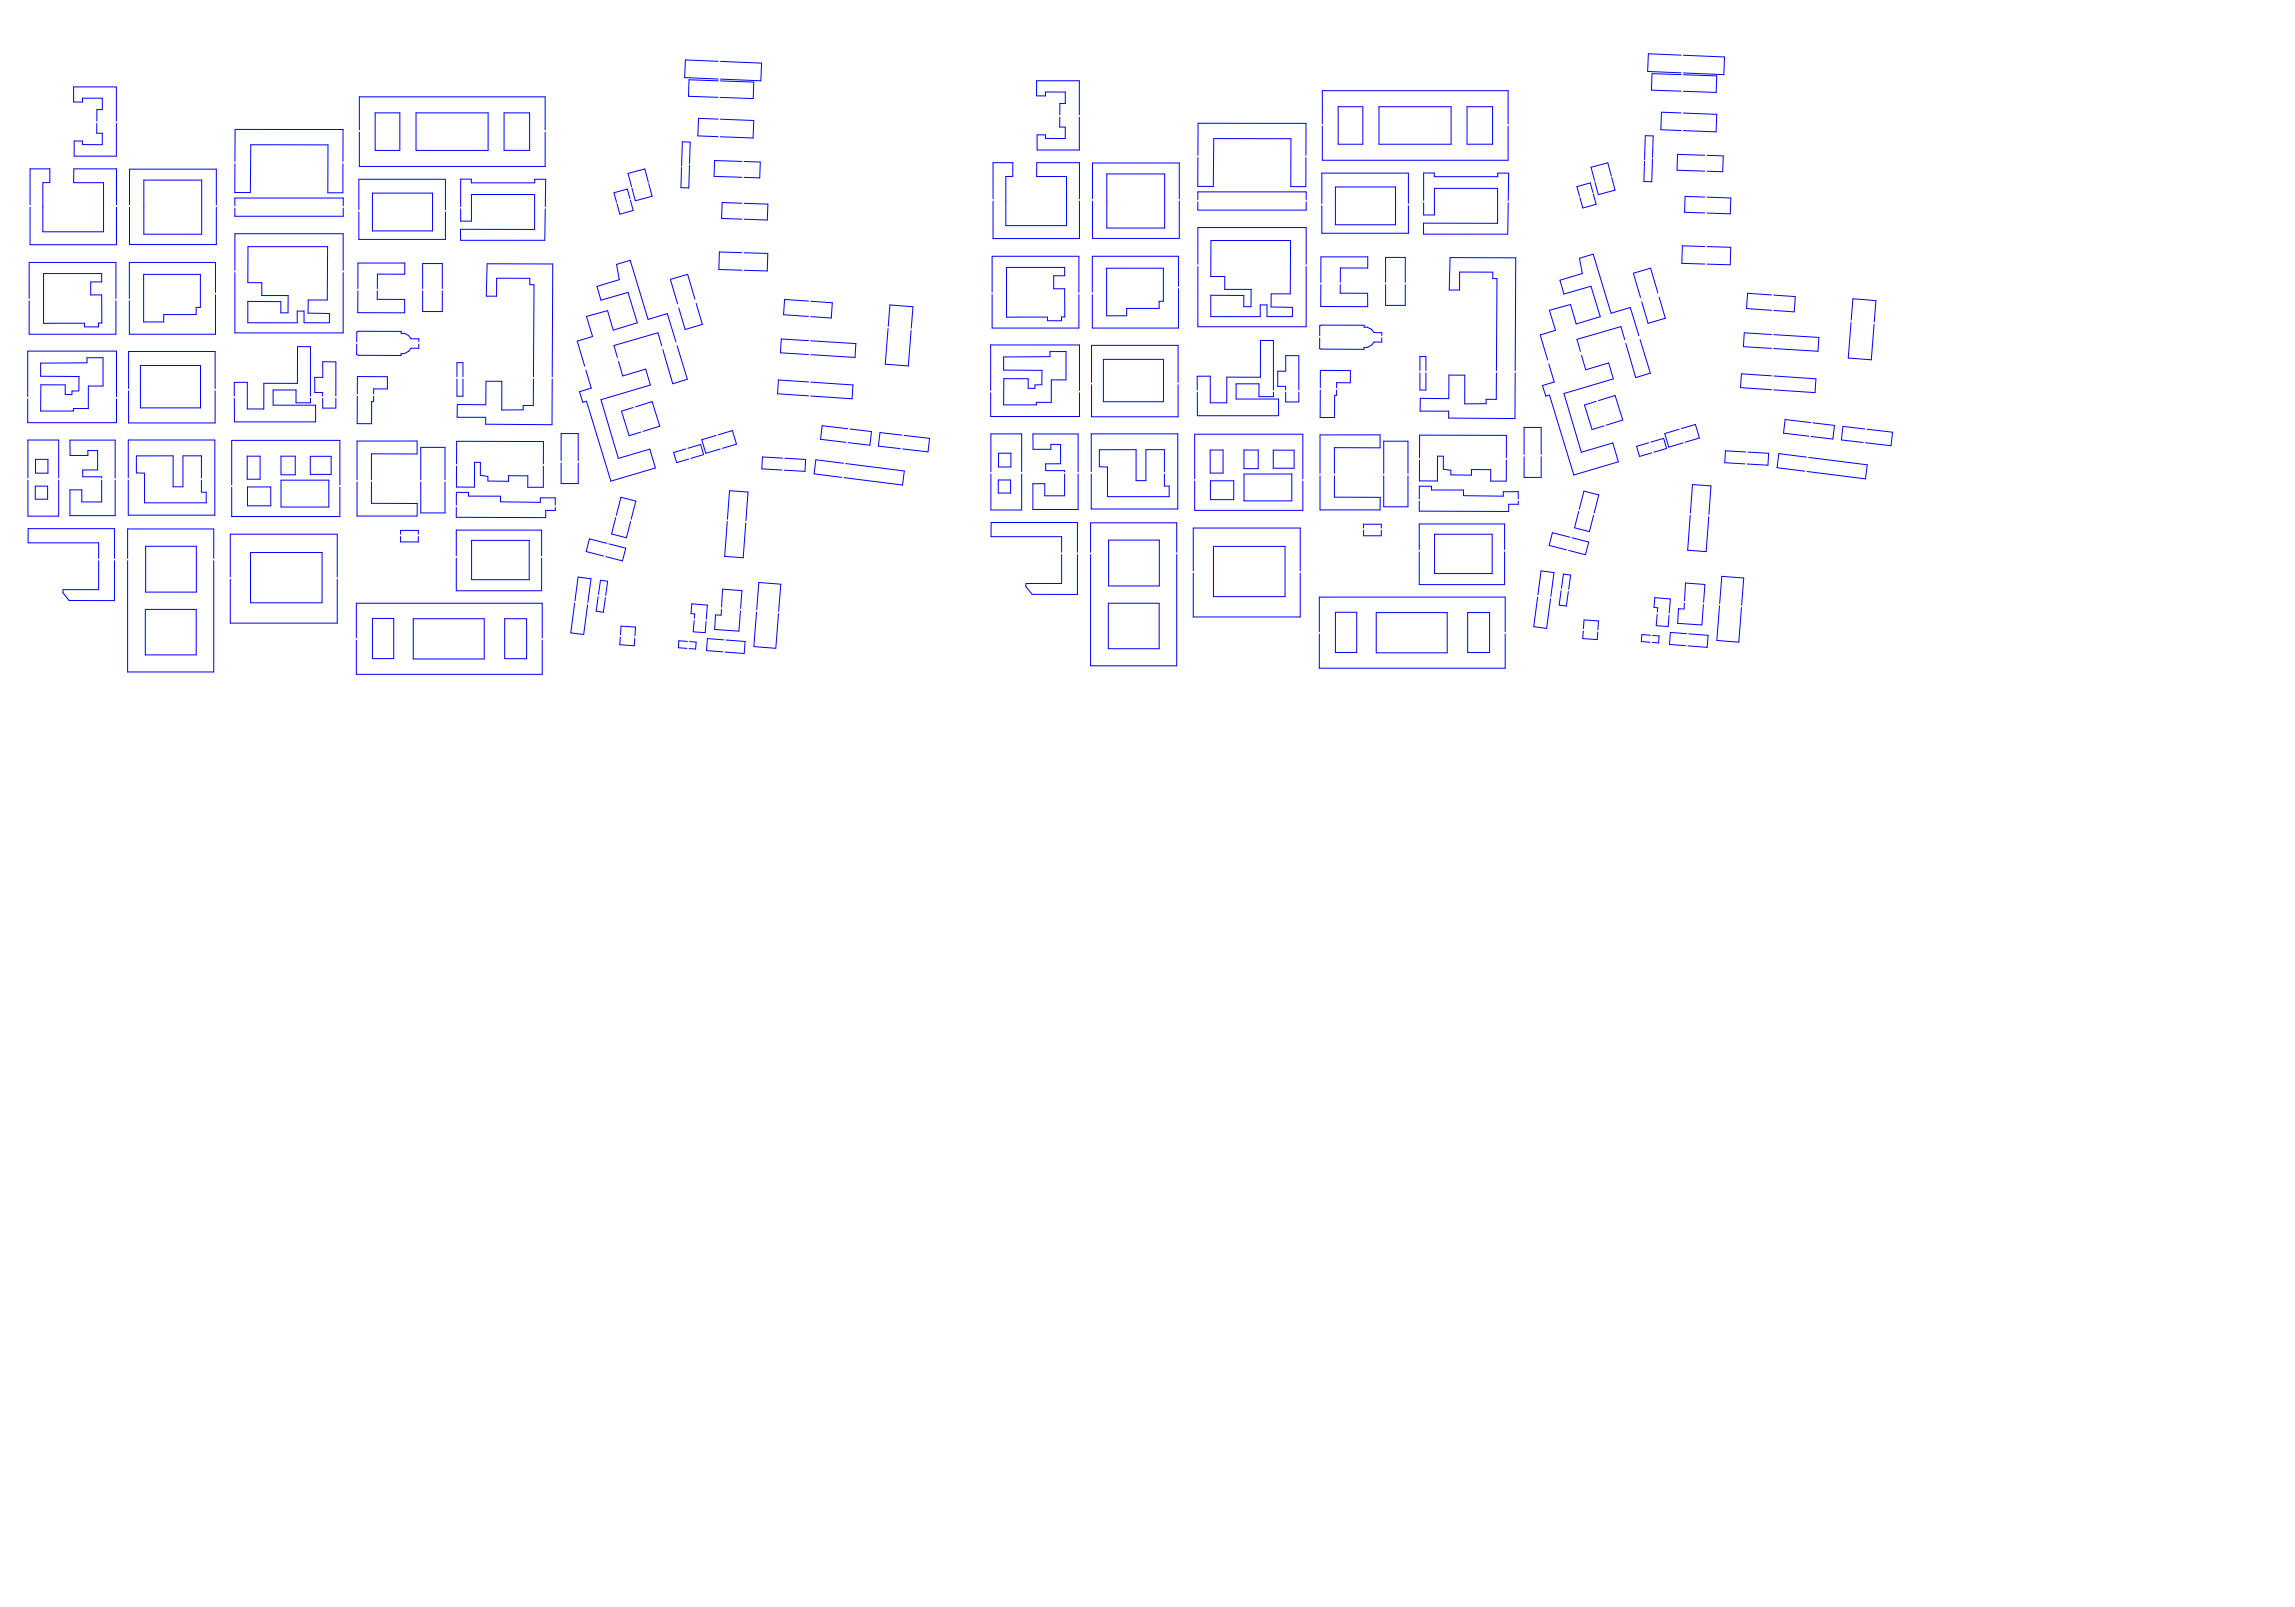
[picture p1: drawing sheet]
<svg xmlns="http://www.w3.org/2000/svg" width="1000mm" height="700mm" viewBox="0 0 1000 700" stroke-linecap="round" stroke-linejoin="round" font-family="sans-serif">
<g fill="none" stroke="#00f" stroke-width=".44">
<path d="M312.9 26.7l-14.2-.6-.4 7.7 14.6 .6M312.9 35.2l-12.7-.4-.2 7.1 12.9 .5M313.9 26.7l17.9 .8-.3 7.7-17.6-.7M313.9 35.2l14.5 .6-.2 7.1-14.3-.5M732.5 24l-14.3-.6-.3 7.7 14.6 .6M732.5 32.5l-12.7-.4-.2 7.2 12.9 .4M733.5 24.1l17.9 .7-.3 7.7-17.6-.7M733.5 32.6l14.5 .5-.2 7.2-14.3-.5M42.2 53.8l-.1 4.2h2.5l-.1 5h-8.5v-1.6h-3.7M42.2 52.8v-5h2.4v-5h-8.6v1.7l-3.9-.1v-6.5h18.6v14.9M50.7 53.8v14.2h-18.4v-6.5M156.6 57.6v14.9h80.9v-14.9"/>
<path d="M163.5 49.2h10.7v16.3h-10.7zM181.3 49.2h31.4v16.3h-31.4zM219.6 49.2h11.2v16.3h-11.2zM237.5 56.6v-14.4h-80.9v14.4M312.9 51.9l-8.5-.3-.3 7.6 8.8 .3M313.9 51.9l14.5 .6-.3 7.6-14.2-.5M461.8 51.1l-.1 4.2 2.5 .1-.1 5-8.5-.1v-1.6h-3.7M461.8 50.1v-5h2.4v-5h-8.6v1.7h-3.9v-6.6h18.6v14.9M470.3 51.1v14.2h-18.4v-6.5M576.2 54.9v14.9h80.9v-14.9M583.1 46.5h10.7v16.3h-10.7zM600.9 46.5h31.4v16.3h-31.4z"/>
<path d="M639.2 46.5h11.2v16.3h-11.2zM657.1 53.9v-14.4h-80.9v14.4M732.5 49.2l-8.5-.3-.3 7.6 8.8 .4M733.5 49.2l14.5 .6-.3 7.6-14.2-.5M62.7 78.4h25.2v23.6h-25.2zM149.4 71.3v12.7h-6.6l.1-20.9-33.6-.1-.2 20.9h-6.8l.1-12.6M149.4 70.3l.1-13.9h-47.1v13.9M282.5 79.3l-1.5-5.7-7.3 1.9 1.5 5.8M300.4 72l-.3 9.9-3.4-.1 .3-8.9M300.5 71.3l.2-9.4-3.4-.1-.3 10.4M323.2 70.3l-11.8-.4-.3 6.9 12.1 .4M324.2 70.4l7.1 .2-.3 6.9-6.8-.2"/>
<path d="M482.3 75.8h25.2v23.5h-25.2zM522 68.6l-.1 12.6h6.8l.2-20.8h33.6l-.1 20.9h6.6v-12.7M569 67.6l.1-13.9h-47.1v13.9M702.1 76.7l-1.5-5.8-7.3 2 1.5 5.7M702.3 77.3l1.4 5.5-7.3 2-1.4-5.5M720 69.3l-.3 9.9-3.4-.1 .3-8.9M720.1 68.6l.2-9.4-3.4-.1-.3 10.4M742.8 67.6l-11.8-.4-.3 6.9 12.1 .5M743.8 67.7l7.1 .2-.3 6.9-6.8-.2M13.1 89.3v-15.7h8.6v5.9l-3 .1v21.4h26.4v-21.4h-13l.1-6h18.6v15.7M50.8 90.3v16.3h-37.7v-16.3M94.3 89.3v-15.6h-37.9v15.6"/>
<path d="M94.3 90.3v16.2h-37.9v-16.2M149.6 89.6v-3.3h-47.3v3.3M149.6 90.6v3.6h-47.3v-3.6M156.4 91.3v-13.2h37.7v13.2M156.4 92.3v12h37.7v-12M162.3 84.1h26.2v16.5h-26.2zM200.7 90v-12h4.7v1.6h27.6v-1.5h4.8l-.2 11.9M200.7 91v5.3h4.7v-11.6h27.5v15.3l-32.3-.1 .1 4.8h36.7l.2-13.7M274.5 86.5l-1.2-4.1-5.8 1.6 1.1 4.1M274.7 87.2l1.2 4.5-5.8 1.6-1.3-4.6M282.7 80l1.4 5.5-7.3 2-1.4-5.6M323.2 88.5l-8.5-.3-.3 7 8.8 .3"/>
<path d="M324.2 88.6l10.4 .3-.3 6.9-10.1-.3M432.7 86.6v-15.7h8.6v5.9l-3 .1v21.4h26.4v-21.4h-13l.1-6h18.5v15.7M432.7 87.6v16.3h37.6v-16.3M476 86.6v-15.6h37.9v15.6M476 87.6v16.2h37.9v-16.2M521.9 87.9v3.6h47.3v-3.6M569.2 86.9v-3.3h-47.3v3.3M576 88.6v-13.2h37.7v13.2M581.9 81.4h26.2v16.5h-26.2zM613.7 89.6v12h-37.7v-12M620.3 87.3v-11.9h4.7v1.6h27.6v-1.6h4.8l-.2 11.9M657.2 88.3l-.2 13.7h-36.7l-.1-4.8 32.3 .1v-15.3h-27.5v11.6h-4.7v-5.3"/>
<path d="M694.1 83.8l-1.2-4.1-5.8 1.6 1.1 4.1M694.3 84.5l1.2 4.5-5.8 1.6-1.3-4.5M742.8 85.8l-8.5-.2-.3 6.9 8.8 .3M743.8 85.9l10.4 .3-.3 7-10.1-.4M19 119.2h25.3v3.6h-4.8v5.7h4.8l.1 12.2h-1.5v1.7h-6.1v-1.6h-17.8zM62.6 119.5h24.7v14.4h-1.8v3.1h-14.2v3.2h-8.7zM102.3 117.8v-16h47.2v16M102.3 118.8v26.2h47.2v-26.2M108.1 107.5h34.6l-.1 23.2h-8.3l-.1 5.7 9.4 .2-.1 4h-11v-5.1h-3v5.1h-21.5v-9.3l14.4 .1-.1 4.9h3.2l.1-7.6h-11.5v-5.6h-6.1zM323.2 110.1l-9.7-.3-.3 7.6 10 .3M324.2 110.1l10.3 .3-.2 7.6-10.1-.3M438.6 116.5h25.3v3.6h-4.8v5.7h4.8l.1 12.3h-1.5v1.6h-6.1v-1.6l-17.8 .1z"/>
<path d="M482.2 116.8h24.7v14.4h-1.8v3.1h-14.2v3.3h-8.7zM521.9 116.1v26.2h47.2v-26.2M527.7 104.8h34.6l-.1 23.2h-8.3l-.1 5.7 9.4 .2-.1 4h-11v-5.1h-3v5.1h-21.5v-9.3l14.4 .1-.1 4.9h3.2l.1-7.5h-11.5v-5.6l-6.1-.1zM569.1 115.1v-16h-47.2v16M742.8 107.4l-9.7-.3-.3 7.6 10 .3M743.8 107.4l10.3 .3-.2 7.7-10.1-.4M12.7 131v14.6h37.8v-14.6M50.5 130v-15.7h-37.8v15.7M93.9 127.4v-13.1h-37.5v15.7M93.9 128.4v17.2h-37.5v-14.6M164.4 126.7v3.7h11.9v5.9l-20.4-.1v-9.5M164.4 125.7l.1-6.3h11.9v-4.8h-20.4l-.1 11.1"/>
<path d="M184.2 125.7v-10.9h8.5v10.9M192.7 126.7v9h-8.5v-9M302.8 130.3l-3.2-10.8-7.5 2.2 3.1 10.6M303.3 132.1l2.7 9.2-7.5 2.2-2.7-9.3M352.3 131.2l-10.4-.8-.5 6.7 10.9 .7M353.3 131.2l9.4 .7-.5 6.6-8.9-.6M432.3 128.3v14.6h37.8v-14.6M432.3 127.3v-15.7h37.8v15.7M513.5 124.7v-13.1h-37.5v15.7M513.5 125.7v17.2h-37.5v-14.6M575.5 124v9.5l20.4 .1v-5.9h-11.9v-3.7M584 123l.1-6.3 11.9 .1v-4.9h-20.4l-.1 11.1"/>
<path d="M603.7 123v-10.9h8.6v10.9M612.3 124v9h-8.6v-9M722.4 127.6l-3.2-10.8-7.5 2.2 3.1 10.6M722.9 129.5l2.7 9.1-7.5 2.2-2.7-9.3M771.9 128.5l-10.4-.7-.5 6.6 10.9 .8M772.9 128.5l9.4 .7-.5 6.7-8.9-.7M806.6 139.5l.8-9.3 10 .7-.7 9.3M17.7 158.2l20.2-.2v-2.2h7v12.4h-6.4v9.8l-6.5-.1v1.1h-14.3l.1-11.4 10.6 .1v4.1l2.9 .1 .1-1.5 3-.1v-6.3l-16.7-.1zM61.2 159.2h26.2v18.5h-26.2zM155.4 149.9v4.6l.7 .3 18.6 .1v-.8l1.7-.2 1.7-.9 1-1.3h3.4v-1.8M155.4 148.9l.1-4.3 .6-.3 18.7 .1v.8h1.3l1.8 .9 1.2 1.5h3.4v1.3M269.5 157.4l1.8 6.4 10-3 2.1 6.9-21.5 6.4 7.5 25.6 13.7-4.1 2.5 8.2-19.4 5.8-10.6-34.8-1.6 .4-1.5-4.6 5.1-1.5-2.3-7.9"/>
<path d="M288.3 150.6l-1.6-5.7-19.2 5.6 1.5 5.2M294.5 148.9l-3.7-12.3-8.4 2.5-7.8-25.7-6 1.8 1.3 6.6-9.8 3 1.7 6 11.8-3.4 4.1 13.2-10.5 3.2-2.5-8.5-9.2 2.5 2.7 8.8-6.7 2 3.3 10.9M295 150.6l4.5 14.6-6.4 2-4.3-14.9M352.3 148.4l-11.9-.7-.3 6 12.2 .7M353.3 148.5l19.6 1.2-.3 6-19.3-1.2M387 143.1l-1.3 15.5 10.1 .8 1.2-15.5M387 142.1l.8-9.3 10 .8-.7 9.3M437.3 155.5l20.2-.1v-2.3h7v12.4h-6.4v9.8h-6.5l-.1 1.1h-14.2l.1-11.5 10.6 .1v4.1l2.9 .1 .1-1.5 3-.1v-6.3l-16.7-.1zM480.8 156.5h26.2v18.5h-26.2zM575 147.2v4.6l.7 .3 18.6 .1v-.8l1.7-.1 1.7-1 1-1.3h3.4v-1.8M602.1 146.2v-1.3h-3.4l-1.2-1.5-1.8-.9h-1.3v-.8l-18.7-.1-.6 .3-.1 4.3M689.1 154.7l1.8 6.4 10-3 2.1 6.9-21.5 6.4 7.5 25.6 13.7-4.1 2.5 8.3-19.4 5.7-10.6-34.8-1.6 .5-1.5-4.7 5.1-1.5-2.3-7.9"/>
<path d="M707.9 147.9l-1.6-5.6-19.2 5.5 1.5 5.2M714.1 146.2l-3.7-12.3-8.4 2.6-7.8-25.8-6 1.8 1.3 6.6-9.8 3 1.7 6 11.8-3.4 4.1 13.2-10.5 3.2-2.5-8.5-9.2 2.6 2.7 8.7-6.7 2 3.3 10.9M714.6 148l4.5 14.5-6.4 2-4.3-14.9M771.9 145.7l-11.9-.7-.3 6 12.2 .8M772.9 145.8l19.6 1.2-.3 6-19.3-1.2M806.6 140.5l-1.3 15.5 10.1 .7 1.2-15.5M12.1 172.8v-19.9h38.7v19.9M50.8 173.8v10.3h-38.7v-10.3M56 169.3v-16.2h37.7v16.2M93.7 170.3v13.9h-37.7v-13.9M135.3 172.5v-21.5h-5.7v16h-14.6l-.1 11.2-7.1-.1v-11.6l-5.7 .1v5.9M135.3 173.5v2h-6.3v-5.6h-10v6.6h18.5v7.3h-35.3l-.1-10.3"/>
<path d="M140.6 173.5v4.3h5.7v-4.3M146.3 172.5l.1-14.9h-5.8v6.8h-3.4v6.6h3.4v1.5M155.7 172.6l-.1 11.9 6.3 .1v-9.7h.9v-2.3M162.8 171.6v-2.2h6v-5.3l-13.1-.1v7.6M199.1 164.1v-6.1h2.6v6.1M199.1 165.1v7.5h2.6v-7.5M232.4 164.1l.3-40.1h-1.8v-2.8h-14.5v7.8h-4.5l.4-14.1 28.6 .1-.3 49.1M240.6 165.1l-.1 19.9-28.9-.2v-3h-12.4l.1-5.6 12.4 .1 .1-10.2h6.9l-.1 12.5 9.4-.1v-1.9h4.4v-11.5M275.9 177.5l-5.1 1.6 3.3 10.7 5.2-1.6M276.9 177.2l7.3-2.3 3.3 10.7-7.3 2.3M352.3 166.4l-13.1-.9-.4 6 13.5 .9M353.3 166.5l18.4 1.2-.4 6-18-1.2"/>
<path d="M431.7 170.1v-19.8h38.7v19.8M431.7 171.1v10.3h38.7v-10.3M475.6 166.6v-16.2h37.7v16.2M475.6 167.6v13.9h37.7v-13.9M521.7 169.9v-6h5.7v11.6h7.1l.1-11.2h14.6v-16h5.7v21.6M554.9 170.9v1.9h-6.3v-5.6h-10v6.6h18.5v7.3h-35.3l-.1-10.2M560.2 169.9v-1.6h-3.5v-6.6h3.5v-6.8l5.7 .1v14.9M560.2 170.9v4.2h5.7v-4.2M582.4 169.9v2.3h-.9v9.7h-6.3l.1-12M582.4 168.9v-2.2l6 .1v-5.4l-13.1-.1v7.6M618.7 161.4v-6.1h2.6v6.1M621.3 162.4v7.5h-2.6v-7.5"/>
<path d="M660.2 162.4l-.1 19.9-28.9-.2v-3h-12.4l.1-5.6 12.4 .1v-10.2h6.9v12.5l9.4-.1v-1.9l4.4 .1v-11.6M660.2 161.4l.2-49.1-28.5-.1-.4 14.1h4.5v-7.8h14.4l.1 2.9 1.8-.1-.3 40.1M695.5 174.8l-5.1 1.6 3.3 10.7 5.2-1.6M696.5 174.5l7.3-2.2 3.3 10.7-7.3 2.2M771.9 163.7l-13.1-.9-.4 6.1 13.5 .9M772.9 163.8l18.4 1.2-.4 6-18-1.2M107.7 198.7h5.6v10h-5.6zM122.4 198.7h6.2v8.1h-6.2zM135.2 198.8h9.1v7.8h-9.1zM298.8 195.6l-5.3 1.5 1.3 4.4 5.3-1.5M299.7 195.3l5.6-1.7 1.3 4.4-5.6 1.7M312.1 189.7l-6.3 1.8 1.7 6 6.3-1.9"/>
<path d="M313 189.4l6.1-1.8 1.8 5.9-6.1 1.8M341 199.6l-8.8-.5-.3 5.1 8.8 .5M342 199.6l9 .5-.3 5.2-9-.5M369.3 186.8l-11.1-1.4-.7 6 11.1 1.3M370.3 186.9l9.4 1.1-.7 5.9-9.4-1.1M393 189.5l-9.6-1.1-.7 5.9 9.6 1.1M394 189.6l11.1 1.3-.7 5.9-11.2-1.3M435.1 197.4h5.4v6h-5.4zM527.3 196h5.6v10.1h-5.6zM542 196h6.2v8.1h-6.2zM554.8 196.1h9.1v7.9h-9.1zM656.4 199.4v-9.7l-37.8-.2-.1 9.9"/>
<path d="M671.5 198v-11.8h-7.4v11.8M671.5 199v9h-7.4v-9M718.4 192.9l-5.3 1.5 1.3 4.4 5.3-1.5M719.3 192.6l5.6-1.7 1.3 4.4-5.6 1.7M731.7 187l-6.3 1.9 1.7 5.9 6.3-1.9M732.6 186.7l6.1-1.8 1.8 5.9-6.1 1.8M760.6 196.9l-8.8-.5-.3 5.2 8.8 .5M761.6 196.9l9 .5-.3 5.2-9-.5M787.1 199.1l-12-1.5-.8 6.1 12.1 1.6M788.1 199.2l25.5 3.3-.7 6.1-25.5-3.2M788.9 184.1l-11.1-1.4-.7 6 11.1 1.3M789.9 184.2l9.4 1.1-.7 6-9.4-1.2"/>
<path d="M812.6 186.9l-9.6-1.2-.7 5.9 9.5 1.1M813.5 187l11.1 1.3-.6 5.9-11.2-1.3M12.2 209.2v15.6h13.4v-15.6M15.4 211.8h5.3v5.7h-5.3zM15.5 200.1h5.4v6h-5.4zM25.6 208.2v-16.5h-13.4v16.5M50.2 208.2v-16.5h-19.7v6.7h7.8v-2.2l4.2 .1v8.4h-6.5l.1 3h8.2v.5M50.2 209.2v15.4h-19.7v-11.2h5.1v5.2h8.7v-9.4M55.9 208.2v-16.5h37.7v32.7h-37.7v-15.2M87.8 208.2v-9.7l-8.1 .1v13.4h-4.3v-13.4h-16v7.4l3.6 .1v12.9h26.8v-4.6h-2v-5.2M101 212.2v12.8h47.1v-12.8M107.8 212.1h10.2v8.2h-10.2z"/>
<path d="M122.4 209.2h20.9v11.7h-20.9zM148.1 211.2v-19.4h-47.1v19.4M155.6 209.9v14.9h26.1l.1-5.5-20-.1v-9.3M161.8 208.9v-11.2l19.9 .1v-5.7h-26.1v16.8M183.3 208.9v-14h10.6v14M193.9 209.9v13.5h-10.6v-13.5M198.9 202.1l.1-9.9 37.8 .1v9.8M236.8 203.1l-.1 9.2h-6.7v-5l-8.4-.1v2.5l-9-.2v-2l-3.3-.4v-5.7h-2.5l-.1 10.8h-7.8v-9.1M244.5 200.7v-11.8h7.4v11.8M251.9 201.7v8.9h-7.4v-8.9M367.5 201.8l-12-1.5-.8 6.1 12.1 1.5M368.5 201.9l25.5 3.3-.7 6.1-25.5-3.2"/>
<path d="M431.8 205.5v-16.5h13.4v16.5M435 209.1h5.3v5.7h-5.3zM445.2 206.5v15.7h-13.4v-15.7M463.9 205.5v-.5h-8.2l-.1-2.9 6.5-.1v-8.4h-4.2v2.1h-7.8v-6.7h19.7v16.5M469.8 206.5v15.4h-19.7v-11.2h5.1v5.3h8.7v-9.5M475.5 205.5v-16.5h37.7v32.7h-37.7v-15.2M507.4 205.5v-9.6h-8.1v13.5h-4.3v-13.5h-16v7.4l3.5 .1v12.9h26.9v-4.6h-2v-5.2M520.6 209.6v12.7h47.1v-12.7M527.4 209.4h10.2v8.2h-10.2zM542 206.5h20.9v11.7h-20.9zM567.7 208.6v-19.5h-47.1v19.5M581.4 206.2v-11.2l19.9 .1v-5.7h-26.1v16.8"/>
<path d="M581.4 207.2v9.4h20l-.1 5.5h-26.1v-14.9M602.9 206.2v-14h10.6v14M602.9 207.2v13.5h10.6v-13.5M618.4 217.4l.1-5.6h5.3v1.6l13.9 .1v2.4l17.3 .2v-1.9h6.5l.1 3.2M618.5 200.4v9.1h7.8l.1-10.8h2.5v5.7l3.3 .5v2l9 .1-.1-2.5 8.5 .1-.1 5h6.8l.1-9.2M661.6 218.4v1.3h-4.2v3.1l-39-.1v-4.3M63.5 237.9h22.1v20h-22.1zM174.5 232.7v-1.7h7.8v1.7M174.5 233.7v2.4h7.8v-2.4M205.5 235.4h25.1v17.1h-25.1zM242 220l-.1-3.2-6.5 .1v1.9l-17.3-.2v-2.5h-13.9v-1.6h-5.3l-.1 5.5M242 221v1.3h-4.2v3.2l-39-.2v-4.3"/>
<path d="M264.4 236.7l-7.6-2-1.4 5.6 7.6 1.9M265.4 236.9l7.3 1.9-1.5 5.5-7.3-1.9M268.3 225.5l-1.8 7.1 6.5 1.6 1.8-7.1M268.5 224.5l2.1-7.9 6.4 1.7-2 7.9M316.9 227.2l-1.1 15.2 8 .6 1.2-15.2M317 226.2l.9-12.5 8 .6-.9 12.5M483.1 235.3h22v19.9h-22zM528.7 238h31.2v21.9h-31.2zM601.9 230v-1.6h-7.8v1.6M601.9 231v2.4h-7.8v-2.4M625.1 232.7h25.1v17.1h-25.1zM655.6 239.4v-11.2h-37.2v11.2"/>
<path d="M684 234l-7.6-2-1.4 5.6 7.6 1.9M685 234.2l7.2 1.9-1.4 5.5-7.3-1.8M687.9 222.8l-1.8 7.1 6.5 1.7 1.8-7.2M688.1 221.8l2.1-7.9 6.4 1.7-2 7.9M736.5 224.5l-1.1 15.2 8 .6 1.1-15.2M736.6 223.5l.9-12.4 8 .6-.9 12.4M49.9 243.3v-13h-37.6l-.1 6.2h30.8v6.8M49.9 244.3v17.3h-19.8l-2.7-3.4 .1-1.3h15.5v-12.6M93.1 243.3v-12.9h-37.5v12.9M93.1 244.3v48.4h-37.5v-48.4M100.3 251.4v-18.7h46.6v18.7M109.1 240.7h31.2v21.9h-31.2z"/>
<path d="M146.9 252.4v19h-46.6v-19M236 242.1v-11.2h-37.2v11.2M236 243.1v14.2h-37.2v-14.2M260.6 259.9l-.8 6.3 3.1 .5 .9-6.3M260.8 259l.8-6.2 3.2 .4-.9 6.2M462.6 240.6v-6.8h-30.8l.1-6.2h37.6v13M469.5 241.6v17.3h-19.8l-2.7-3.4 .1-1.3h15.5v-12.6M475.2 240.6v-12.9h37.5v12.9M475.2 241.6v48.4h37.5v-48.4M519.9 248.7v-18.7h46.6v18.7M566.5 249.7v19.1h-46.6v-19.1M618.4 240.4v14.3h37.2v-14.3"/>
<path d="M670.1 259.1l1.4-10.4 5.6 .7-1.3 10.4M680.2 257.3l-.8 6.3 3.1 .4 .9-6.3M680.4 256.3l.8-6.2 3.2 .4-.9 6.2M63.3 265.5h22.2v19.8h-22.2zM155.3 277.9v-15.1h81v15.1M162.3 269.4h9.3v17.5h-9.3zM180.1 269.5h30.9v17.5h-30.9zM219.9 269.5h9.6v17.4h-9.6zM236.3 278.9v14.8h-81v-14.8M250.4 262.7l-1.7 13 5.6 .7 1.7-12.9M250.5 261.7l1.4-10.3 5.6 .7-1.3 10.4M270.3 277.5l-.2 3.4 6.3 .4 .2-3.3"/>
<path d="M270.4 276.5l.2-3.8 6.3 .5-.2 3.8M299.5 279.4l-3.7-.3-.2 3.1 3.7 .2M300.5 279.5l2.8 .2-.2 3-2.8-.2M302.5 270.3l-.4 4.9 5.2 .4 .4-4.9M302.6 269.3l.1-1.9-1.6-.1 .3-4.3 6.8 .6-.5 6.1M314.4 265.4l-.2 2.6-2.4-.2-.4 6.4 10.6 .7 .6-8.9M314.4 264.4l.4-7.7 8.5 .6-.6 7.7M315.3 278.7l-7.1-.5-.4 5.2 7.1 .5M316.3 278.8l8.4 .6-.4 5.3-8.4-.7M329.6 266.6l-1.1 15.1 9.5 .7 1.2-15.1M329.7 265.6l.9-11.9 9.6 .8-.9 11.8M482.9 262.8h22.2v19.8h-22.2z"/>
<path d="M574.9 275.2v-15.1h81v15.1M581.9 266.7h9.3v17.5h-9.3zM599.7 266.8h30.9v17.6h-30.9zM639.5 266.8h9.6v17.4h-9.6zM655.9 276.2v14.9h-81v-14.9M670 260.1l-1.7 12.9 5.6 .7 1.7-12.9M689.9 274.9l-.2 3.3 6.3 .4 .2-3.3M689.9 273.9l.3-3.9 6.3 .5-.2 3.8M719.1 276.7l-3.7-.3-.2 3.1 3.7 .3M720.1 276.8l2.8 .2-.2 3-2.8-.2M722.1 267.6l-.4 4.9 5.2 .4 .4-4.9M722.2 266.6l.1-1.9-1.6-.1 .3-4.2 6.8 .5-.5 6.1"/>
<path d="M734 262.7l-.2 2.6-2.4-.1-.4 6.3 10.6 .7 .6-8.8M734 261.7l.4-7.7 8.5 .6-.6 7.8M734.9 276l-7.1-.5-.4 5.2 7.1 .6M735.9 276.1l8.4 .6-.4 5.3-8.4-.7M749.2 263.9l-1.1 15.1 9.5 .7 1.2-15.1M749.3 262.9l.9-11.8 9.6 .7-.9 11.8"/>
</g>
</svg>
